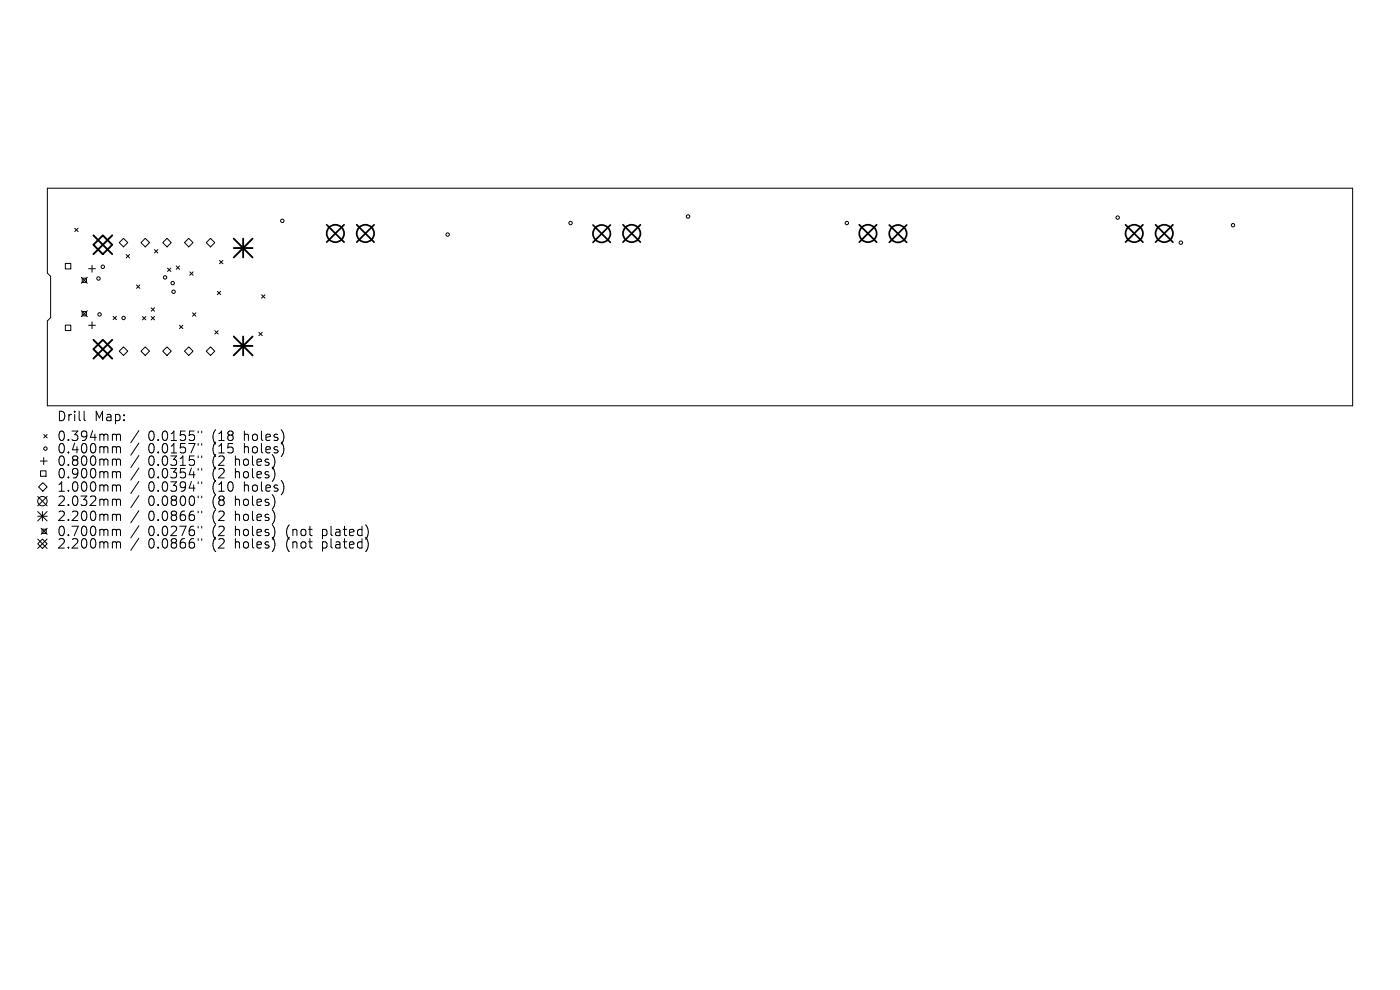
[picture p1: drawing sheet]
<svg xmlns="http://www.w3.org/2000/svg" width="297mm" height="210mm" viewBox="0 0 297 210" stroke-linecap="round" stroke-linejoin="round" font-family="sans-serif">
<defs><g id="words">
<g font-size="2.8">
<text x="12" y="89.6">Drill</text>
<text x="20" y="89.6">Map:</text>
<text x="12" y="93.8">0.394mm</text>
<text x="31.4" y="93.8">0.0155&quot;</text>
<text x="45.2" y="93.8">(18</text>
<text x="52" y="93.8">holes)</text>
<text x="12" y="96.5">0.400mm</text>
<text x="12" y="99.1">0.800mm</text>
<text x="12" y="101.8">0.900mm</text>
<text x="31.4" y="96.5">0.0157&quot;</text>
<text x="31.4" y="99.1">0.0315&quot;</text>
<text x="31.4" y="101.8">0.0354&quot;</text>
<text x="45.2" y="96.5">(15</text>
<text x="45.2" y="99.1">(2</text>
<text x="45.2" y="101.8">(2</text>
<text x="50.1" y="99.1">holes)</text>
<text x="50.1" y="101.8">holes)</text>
<text x="52" y="96.5">holes)</text>
<text x="12" y="104.6">1.000mm</text>
<text x="12" y="107.6">2.032mm</text>
<text x="31.4" y="104.6">0.0394&quot;</text>
<text x="31.4" y="107.6">0.0800&quot;</text>
<text x="45.2" y="104.6">(10</text>
<text x="45.2" y="107.6">(8</text>
<text x="50.1" y="107.6">holes)</text>
<text x="52" y="104.6">holes)</text>
<text x="12" y="110.8">2.200mm</text>
<text x="31.4" y="110.8">0.0866&quot;</text>
<text x="45.2" y="110.8">(2</text>
<text x="50.1" y="110.8">holes)</text>
<text x="12" y="114">0.700mm</text>
<text x="12" y="116.6">2.200mm</text>
<text x="31.4" y="114">0.0276&quot;</text>
<text x="31.4" y="116.6">0.0866&quot;</text>
<text x="45.2" y="114">(2</text>
<text x="45.2" y="116.6">(2</text>
<text x="50.1" y="114">holes)</text>
<text x="50.1" y="116.6">holes)</text>
<text x="61.2" y="114">(not</text>
<text x="61.2" y="116.6">(not</text>
<text x="69" y="114">plated)</text>
<text x="69" y="116.6">plated)</text>
</g>
</g></defs>
<g fill="none" stroke="#000" stroke-width=".21">
<path d="M10 39.9h277v46.2h-277v-18l.7-.7v-8.8l-.7-.7zM13.9 55.9h1.1v1.1h-1.1zM15.8 48.4l.8 .7M16.6 48.4l-.8 .7M17.3 58.8l1.2 1.3M17.4 59h.9v.9h-.9zM18.5 58.8l-1.2 1.3M18.8 57h1.5M19.5 56.3v1.4M26.2 50.6l.9 .9-.9 .9-.9-.9zM26.8 54l.7 .7M27.5 54l-.7 .7"/>
<path d="M29.9 51.5l.9-.9 .9 .9-.9 .9zM32.8 53l.7 .7M33.5 53l-.7 .7M34.5 51.5l.9-.9 .9 .9-.9 .9zM35.5 56.9l.7 .7M36.2 56.9l-.7 .7M37.4 56.4l.7 .7M38.1 56.4l-.7 .7M39.1 51.5l.9-.9 1 .9-1 .9zM40.3 57.7l.7 .7M41 57.7l-.7 .7M43.8 51.5l.9-.9 .9 .9-.9 .9z"/>
<path d="M46.6 55.2l.7 .8M47.3 55.2l-.7 .8M13.9 69h1.1v1.1h-1.1zM17.3 65.9l1.2 1.3M17.4 66.1h.9v.9h-.9zM18.5 65.9l-1.2 1.3M18.8 69h1.5M19.5 68.3v1.4M24 67.1l.7 .7M24.7 67.1l-.7 .7M25.3 74.5l.9-.9 .9 .9-.9 .9zM29 60.5l.7 .7"/>
<path d="M29.7 60.5l-.7 .7M29.9 74.5l.9-.9 .9 .9-.9 .9zM30.2 67.1l.7 .8M30.9 67.1l-.7 .8M32.1 65.3l.7 .7M32.1 67.1l.7 .8M32.8 65.3l-.7 .7M32.8 67.1l-.7 .8M34.5 74.5l.9-.9 .9 .9-.9 .9zM38.1 69l.7 .7M38.8 69l-.7 .7M39.1 74.5l.9-.9 1 .9-1 .9z"/>
<path d="M40.8 66.4l.8 .7M41.6 66.4l-.8 .7M43.8 74.5l.9-.9 .9 .9-.9 .9zM45.6 70.1l.7 .8M46.1 61.8l.7 .7M46.3 70.1l-.7 .8M46.8 61.8l-.7 .7M54.9 70.5l.7 .7M55.5 62.5l.7 .7M55.6 70.5l-.7 .7M56.2 62.5l-.7 .7M8.5 97.8h1.5"/>
<path d="M8.6 99.9h1.2v1.1h-1.2zM9.3 97.1v1.4M9.3 92.2l.7 .7M10 92.2l-.7 .7M17.8 87.2v1.8l.3 .2M24.1 92.1l.5 .1 .1 .2M24.1 94.7l.5 .1 .1 .2M24.1 97.4h.3l.3 .3M24.7 92.4l.3-.3 .5 .1 .1 1.2M24.7 92.4v1M24.7 95v1.1M24.7 97.7v1"/>
<path d="M24.7 95l.3-.3 .5 .1 .1 1.3M24.7 97.7l.3-.3 .5 .1 .1 1.2M29.5 91.3l-1.7 2.6M29.5 94l-1.7 2.6M29.5 96.6l-1.7 2.6M29.5 99.3l-1.7 2.5M42 91.4v.4M42 94.1v.4M42 96.7v.4M42 99.4v.4M42.8 91.4v.4M42.8 94.1v.4"/>
<path d="M42.8 96.7v.4M42.8 99.4v.4M8 115.3l1-1 1 1-1 1zM8 105.3l2 2M8 108.5l2 2M8 109.5h2M8 114.3l2 2M8.7 112.1l1.3 1.2M8.9 112.3h.9v.9h-.9zM9 108.5v2M9.1 102.4l.9 .9-.9 .9-.9-.9zM10 105.3l-2 2"/>
<path d="M10 108.5l-2 2M10 112.1l-1.3 1.2M10 114.3l-2 2M24.1 100l.5 .1 .1 .2M24.1 102.9l.5 .1 .1 .2M24.1 105.9l.5 .1 .1 .2M24.1 109.1l.5 .1 .1 .2M24.1 112.3l.5 .1 .1 .2M24.1 114.9l.5 .1 .1 .2M24.7 100.3v1.1M24.7 103.2v1M24.7 106.2v1"/>
<path d="M24.7 109.4v1M24.7 112.6v1M24.7 115.2v1.1M24.7 100.3l.3-.3 .5 .1 .1 1.3M24.7 103.2l.3-.3 .5 .1 .1 1.2M24.7 106.2l.3-.3 .5 .1 .1 1.2M24.7 109.4l.3-.3 .5 .1 .1 1.2M24.7 112.6l.3-.3 .5 .1 .1 1.2M24.7 115.2l.3-.3 .5 .1 .1 1.3M29.5 102.1l-1.7 2.6M29.5 105.1l-1.7 2.6M29.5 108.3l-1.7 2.6"/>
<path d="M29.5 111.5l-1.7 2.6M29.5 114.2l-1.7 2.5M42 102.2v.4M42 105.2v.4M42 108.4v.4M42 111.6v.4M42 114.3v.3M42.8 102.2v.4M42.8 105.2v.4M42.8 108.4v.4M42.8 111.6v.4M42.8 114.3v.3"/>
<circle cx="20.9" cy="59.1" r=".36"/>
<circle cx="21.8" cy="56.6" r=".36"/>
<circle cx="35" cy="58.8" r=".36"/>
<circle cx="59.9" cy="46.8" r=".36"/>
<circle cx="95" cy="49.8" r=".36"/>
<circle cx="121" cy="47.3" r=".36"/>
<circle cx="146" cy="45.9" r=".36"/>
<circle cx="179.7" cy="47.3" r=".36"/>
<circle cx="237.1" cy="46.2" r=".36"/>
<circle cx="250.5" cy="51.5" r=".36"/>
<circle cx="261.6" cy="47.8" r=".36"/>
<circle cx="21.1" cy="66.7" r=".36"/>
<circle cx="26.2" cy="67.5" r=".36"/>
<circle cx="36.6" cy="60.1" r=".36"/>
<circle cx="36.8" cy="61.9" r=".36"/>
<circle cx="9.6" cy="95.2" r=".36"/>
<circle cx="9" cy="106.3" r="1"/>
</g>
<g fill="none" stroke="#000" stroke-width=".37">
<path d="M69.3 47.7l3.7 3.7M73 47.7l-3.7 3.7M75.7 47.7l3.7 3.7M79.4 47.7l-3.7 3.7M125.8 47.7l3.7 3.7M129.5 47.7l-3.7 3.7M132.2 47.7l3.7 3.7M135.9 47.7l-3.7 3.7M182.3 47.7l3.7 3.7M186 47.7l-3.7 3.7M188.7 47.7l3.6 3.7M192.3 47.7l-3.6 3.7"/>
<path d="M238.8 47.7l3.7 3.7M242.5 47.7l-3.7 3.7M245.1 47.7l3.7 3.7M248.8 47.7l-3.7 3.7"/>
<circle cx="71.2" cy="49.5" r="1.85"/>
<circle cx="77.5" cy="49.5" r="1.85"/>
<circle cx="127.6" cy="49.6" r="1.85"/>
<circle cx="134" cy="49.5" r="1.85"/>
<circle cx="184.1" cy="49.5" r="1.85"/>
<circle cx="190.5" cy="49.6" r="1.85"/>
<circle cx="240.6" cy="49.5" r="1.85"/>
<circle cx="247" cy="49.5" r="1.85"/>
</g>
<g fill="none" stroke="#000" stroke-width=".4">
<path d="M19.8 49.9l4 4M21.8 49.9l2 2-2 2-2-2zM23.8 49.9l-4 4M49.6 50.6l4 4M49.6 52.6h4M51.6 50.6v4M53.6 50.6l-4 4M19.8 72.1l4 4M21.8 72.1l2 2-2 2-2-2zM23.8 72.1l-4 4M49.6 71.4l4 4M49.6 73.4h4"/>
<path d="M51.6 71.4v4M53.6 71.4l-4 4"/>
</g>
<use href="#words"/>
</svg>
